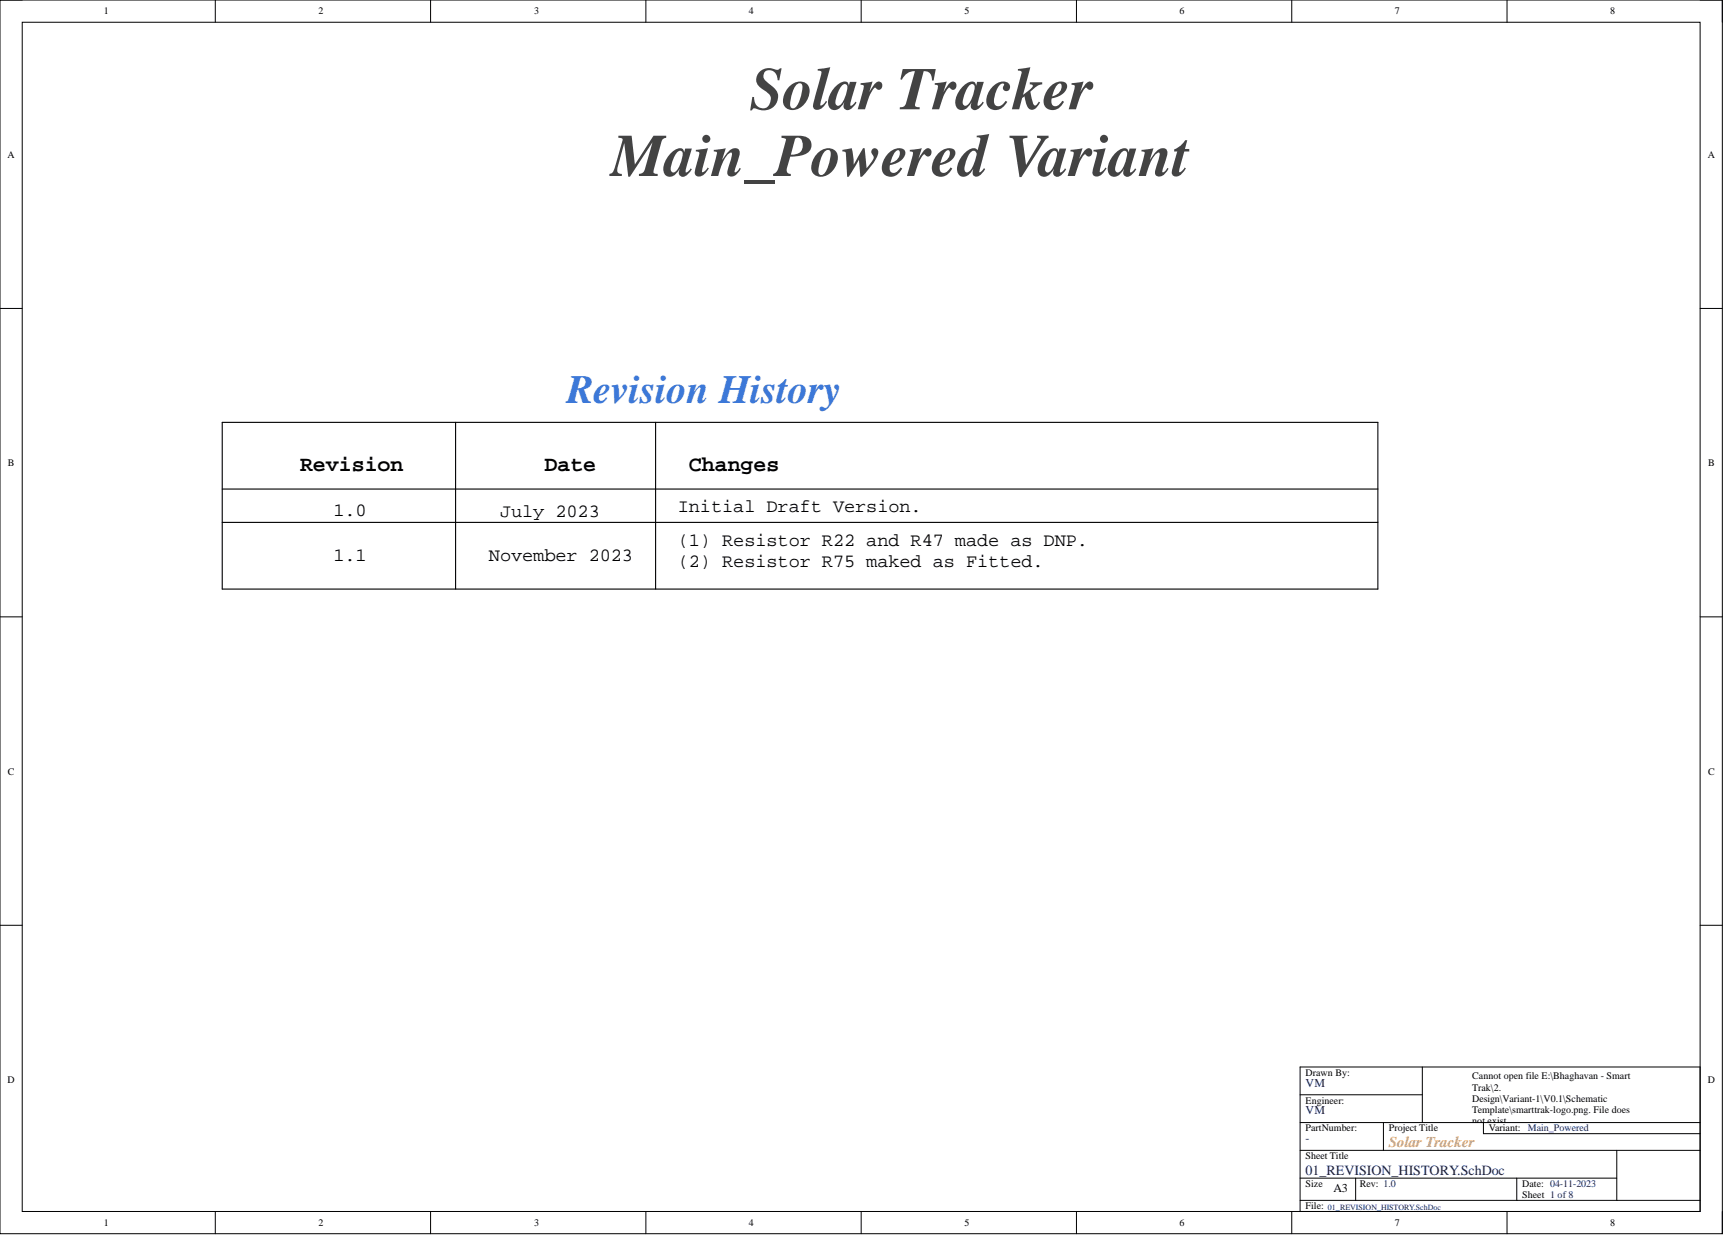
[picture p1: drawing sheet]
<svg xmlns="http://www.w3.org/2000/svg" width="393mm" height="282mm" viewBox="0 0 393 282" stroke-linecap="round" stroke-linejoin="round" font-family="sans-serif">
<defs><g id="words">
<g font-size="13.7" fill="#434343">
<text x="171" y="24.9">Solar Tracker</text>
<text x="139.4" y="40.1">Main_Powered Variant</text>
</g>
<text font-size="9.2" fill="#3c78d8" x="129.2" y="91.8">Revision History</text>
<g font-size="4.9">
<text x="68.4" y="107.5">Revision</text>
<text x="124.2" y="107.5">Date</text>
<text x="157.1" y="107.5">Changes</text>
</g>
<g font-size="4.3">
<text x="76" y="117.6">1.0</text>
<text x="114" y="117.9">July 2023</text>
<text x="154.6" y="116.9">Initial Draft Version.</text>
<text x="154.6" y="124.5">(1) Resistor R22 and R47 made as DNP.</text>
<text x="76" y="128">1.1</text>
<text x="111.5" y="128">November 2023</text>
<text x="154.6" y="129.3">(2) Resistor R75 maked as Fitted.</text>
</g>
<text font-size="3.4" fill="#e69138" x="316.7" y="261.6">Solar Tracker</text>
<text font-size="3.2" fill="#000080" x="297.7" y="268">01_REVISION_HISTORY.SchDoc</text>
<g font-size="2.7" fill="#000080">
<text x="297.7" y="247.8">VM</text>
<text x="297.7" y="254.1">VM</text>
<text x="297.7" y="260.5">-</text>
</g>
<text font-size="2.7" x="304.1" y="271.9">A3</text>
<g font-size="2.3">
<text x="23.7" y="3.3">1</text>
<text x="72.6" y="3.3">2</text>
<text x="121.8" y="3.3">3</text>
<text x="170.8" y="3.3">4</text>
<text x="219.9" y="3.3">5</text>
<text x="269" y="3.3">6</text>
<text x="318.1" y="3.3">7</text>
<text x="367.2" y="3.3">8</text>
<text x="1.7" y="36">A</text>
<text x="389.4" y="36">A</text>
<text x="1.8" y="106.3">B</text>
<text x="389.5" y="106.3">B</text>
<text x="1.8" y="176.6">C</text>
<text x="389.5" y="176.6">C</text>
<text x="297.7" y="245.4">Drawn By:</text>
<text x="1.7" y="247">D</text>
<text x="297.7" y="251.7">Engineer:</text>
<text x="335.7" y="246.2">Cannot open file E:\Bhaghavan - Smart</text>
<text x="335.7" y="248.7">Trak\2.</text>
<text x="335.7" y="251.2">Design\Variant-1\V0.1\Schematic</text>
<text x="389.4" y="247">D</text>
<text x="335.7" y="253.8">Template\smarttrak-logo.png. File does</text>
<text x="335.7" y="256.3">not exist.</text>
<text x="297.7" y="258">PartNumber:</text>
<text x="316.7" y="258">Project Title</text>
<text x="339.5" y="258">Variant:</text>
<text x="297.7" y="264.4">Sheet Title</text>
<text x="297.7" y="275.8">File:</text>
<text x="297.7" y="270.7">Size</text>
<text x="310.1" y="270.7">Rev: 1.0</text>
<text x="347.1" y="270.7">Date: 04-11-2023</text>
<text x="347.1" y="273.2">Sheet 1 of 8</text>
<text x="23.7" y="279.6">1</text>
<text x="72.6" y="279.6">2</text>
<text x="121.8" y="279.6">3</text>
<text x="170.8" y="279.6">4</text>
<text x="219.9" y="279.6">5</text>
<text x="269" y="279.6">6</text>
<text x="318.1" y="279.6">7</text>
<text x="367.2" y="279.6">8</text>
</g>
<text font-size="2.3" fill="#000080" x="348.4" y="258">Main_Powered</text>
<text font-size="1.8" fill="#000080" x="302.8" y="275.9">01_REVISION_HISTORY.SchDoc</text>
</g></defs>
<g fill="none" stroke="#000" stroke-width=".23">
<path d="M0 0h392.7v281.3h-392.7zM0 0h5.1M5.1 5.1h382.6v271.2h-382.6zM49.1 0v5.1M98.2 0v5.1M147.3 0v5.1M196.4 0v5.1M245.5 0v5.1M294.6 0v5.1M343.6 0v5.1M387.7 0h5v5.1M0 70.3h5.1"/>
<path d="M387.7 70.3h5M0 140.7h5.1M387.7 140.7h5M0 211h5.1M387.7 211h5M49.1 276.3v5M98.2 276.3v5M147.3 276.3v5M196.4 276.3v5M245.5 276.3v5M294.6 276.3v5M343.6 276.3v5"/>
<path d="M392.7 276.3v5"/>
</g>
<path d="M368.7 262.6h17.7v11.1h-17.7z" fill-rule="evenodd" fill="#fff"/>
<path d="M368.7 262.6h17.7v11.1h-17.7z" fill="none" stroke="#fff" stroke-width=".23"/>
<path d="M296.5 249.7h27.8M296.5 256h91.2M296.5 243.3h91.2v33h-91.2zM315.5 256v6.3M324.3 243.3v12.7M338.3 256v2.5h49.4M296.5 262.3h91.2M296.5 273.7h91.2M296.5 268.7h72.2M309.1 268.7v5M345.9 268.7v5M368.7 262.3v11.4" fill="none" stroke="#000" stroke-width=".23"/>
<path d="M50.7 96.3h263.5v38h-263.5zM103.9 96.3v38M149.5 96.3v38M50.7 111.5h263.5M50.7 119.1h263.5" fill="none" stroke="#000" stroke-width=".25"/>
<use href="#words"/>
</svg>
